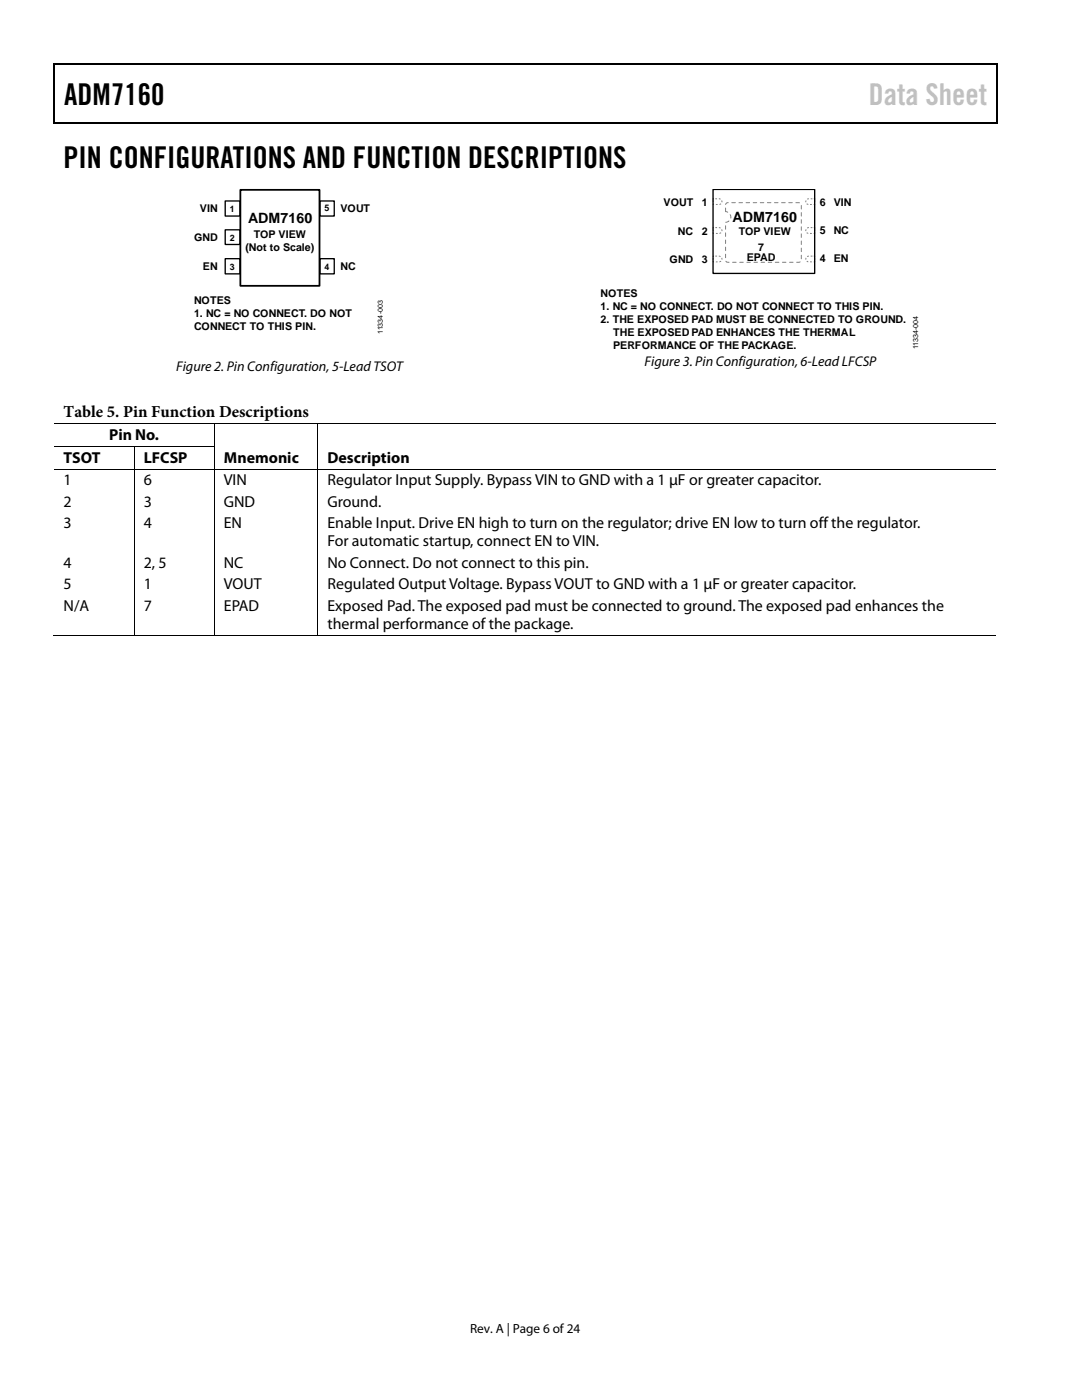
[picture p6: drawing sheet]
<svg xmlns="http://www.w3.org/2000/svg" width="216mm" height="279mm" viewBox="0 0 216 279" stroke-linecap="round" stroke-linejoin="round" font-family="sans-serif">
<defs><g id="words">
<g font-size="6">
<text x="12.8" y="21">ADM7160</text>
<text x="12.7" y="33.6">PIN CONFIGURATIONS AND FUNCTION DESCRIPTIONS</text>
</g>
<text font-size="6" fill="#c0c0c0" x="173.3" y="21">Data Sheet</text>
<text font-size="3.3" x="12.7" y="83.3">Table 5. Pin Function Descriptions</text>
<g font-size="3.2">
<text x="21.8" y="87.8">Pin No.</text>
<text x="12.7" y="92.4">TSOT</text>
<text x="28.7" y="92.4">LFCSP</text>
<text x="44.7" y="92.4">Mnemonic</text>
<text x="65.3" y="92.4">Description</text>
<text x="12.7" y="96.8">1</text>
<text x="12.7" y="101.1">2</text>
<text x="28.7" y="96.8">6</text>
<text x="28.7" y="101.1">3</text>
<text x="44.7" y="96.8">VIN</text>
<text x="44.7" y="101.1">GND</text>
<text x="65.3" y="101.1">Ground.</text>
<text x="65.3" y="96.8">Regulator Input Supply. Bypass VIN to GND with a 1 μF or greater capacitor.</text>
<text x="12.7" y="105.4">3</text>
<text x="28.7" y="105.4">4</text>
<text x="44.7" y="105.4">EN</text>
<text x="65.3" y="105.5">Enable Input. Drive EN high to turn on the regulator; drive EN low to turn off the regulator.</text>
<text x="12.7" y="113.3">4</text>
<text x="28.7" y="113.3">2, 5</text>
<text x="44.7" y="113.3">NC</text>
<text x="65.3" y="113.3">No Connect. Do not connect to this pin.</text>
<text x="65.3" y="109">For automatic startup, connect EN to VIN.</text>
<text x="12.7" y="117.6">5</text>
<text x="28.7" y="117.6">1</text>
<text x="44.7" y="117.6">VOUT</text>
<text x="65.3" y="117.6">Regulated Output Voltage. Bypass VOUT to GND with a 1 μF or greater capacitor.</text>
<text x="12.7" y="121.9">N/A</text>
<text x="28.7" y="121.9">7</text>
<text x="44.7" y="121.9">EPAD</text>
<text x="65.3" y="121.9">Exposed Pad. The exposed pad must be connected to ground. The exposed pad enhances the</text>
<text x="65.3" y="125.5">thermal performance of the package.</text>
</g>
<g font-size="2.8">
<text x="49.5" y="44.5">ADM7160</text>
<text x="146.2" y="44.4">ADM7160</text>
<text x="35.2" y="74">Figure 2. Pin Configuration, 5-Lead TSOT</text>
<text x="128.6" y="73">Figure 3. Pin Configuration, 6-Lead LFCSP</text>
</g>
<text font-size="2.6" x="93.8" y="266">Rev. A | Page 6 of 24</text>
<g font-size="2.1">
<text x="132.4" y="41.1">VOUT</text>
<text x="140.1" y="41.1">1</text>
<text x="163.6" y="41.1">6</text>
<text x="166.3" y="41.1">VIN</text>
<text x="39.9" y="42.4">VIN</text>
<text x="50.7" y="47.5">TOP VIEW</text>
<text x="67.9" y="42.3">VOUT</text>
<text x="135.3" y="46.8">NC</text>
<text x="140.1" y="46.8">2</text>
<text x="147.4" y="46.9">TOP VIEW</text>
<text x="163.6" y="46.8">5</text>
<text x="166.3" y="46.8">NC</text>
<text x="38.7" y="48.1">GND</text>
<text x="40.5" y="53.9">EN</text>
<text x="49" y="50.1">(Not to Scale)</text>
<text x="67.9" y="53.9">NC</text>
<text x="133.6" y="52.5">GND</text>
<text x="140.1" y="52.5">3</text>
<text x="149" y="52">EPAD</text>
<text x="151.3" y="50">7</text>
<text x="163.6" y="52.4">4</text>
<text x="166.3" y="52.4">EN</text>
<text x="119.8" y="59.4">NOTES</text>
<text x="38.7" y="60.7">NOTES</text>
<text x="38.7" y="63.3">1. NC = NO CONNECT. DO NOT</text>
<text x="38.7" y="65.8">CONNECT TO THIS PIN.</text>
<text x="119.8" y="61.9">1. NC = NO CONNECT. DO NOT CONNECT TO THIS PIN.</text>
<text x="119.8" y="64.5">2. THE EXPOSED PAD MUST BE CONNECTED TO GROUND.</text>
<text x="122.3" y="67">THE EXPOSED PAD ENHANCES THE THERMAL</text>
<text x="122.3" y="69.6">PERFORMANCE OF THE PACKAGE.</text>
</g>
<g font-size="1.8">
<text x="45.8" y="42.3">1</text>
<text x="64.7" y="42.2">5</text>
<text x="45.8" y="48">2</text>
<text x="45.8" y="53.8">3</text>
<text x="64.8" y="53.8">4</text>
</g>
<g font-size="1.4">
<text x="76.4" y="66.7" transform="rotate(-90 76.4 66.7)">11334-003</text>
<text x="183.2" y="69.7" transform="rotate(-90 183.2 69.7)">11334-004</text>
</g>
</g></defs>
<path d="M10.7 12.7h.2v1h-.2zM198.9 12.7h.2v1h-.2zM198.9 12.7h.2v.3h-.2zM133.2 24.4h.3v.3h-.3zM198.9 24.4h.2v.3h-.2zM63.4 89h.1v.2h-.1z" fill="#000"/>
<path d="M10.7 12.8h188.2M10.8 13.7v11M199 13.7v11M198.9 24.5h-188.2" fill="none" stroke="#000" stroke-width=".25"/>
<g fill="none" stroke="#000" stroke-width=".2">
<path d="M10.8 84.6h188M10.8 89.1h32M10.8 93.6h188M26.8 89.2v4.3M26.8 93.7v33.2M42.8 84.7v4.3M42.8 89.2v4.3M42.8 93.7v33.2M63.4 84.7v4.3M63.4 89.2v4.3M63.4 93.7v33.2M10.5 126.8h16.2"/>
<path d="M26.9 126.8h15.8M42.8 126.8h20.6M63.5 126.8h135.3"/>
</g>
<path d="M48 37.9h15.8v19.1h-15.8z" fill="none" stroke="#000" stroke-width=".35"/>
<path d="M142.3 37.8h20.3v16.8h-20.3zM44.9 40.1h3v3h-3zM44.9 45.9h3v2.9h-3zM44.9 51.6h3v3.1h-3zM63.8 40.1h2.9v3h-2.9zM63.8 51.6h2.9v3.1h-2.9z" fill="none" stroke="#000" stroke-width=".27"/>
<path d="M142.5 39.7h-.2v.1M162.4 39.7h.2v.1M142.3 40.6v.2h.2M142.3 46.4v.2h.2M142.3 52.1v.2h.2M142.5 45.4h-.2v.2M142.5 51.1h-.2v.2M162.4 45.4h.2v.2M162.4 51.1h.2v.2M162.6 40.6v.2h-.2M162.6 46.4v.2h-.2M162.6 52.1v.2h-.2" fill="none" stroke="#808080" stroke-width=".2"/>
<path d="M142.7 39.7h.4a.62 .62 0 0 1 .9 .3 .62 .62 0 0 1-.6 .8h-.8M162.1 39.7h-.3a.62 .62 0 0 0-.9 .3 .62 .62 0 0 0 .5 .8h.9M142.3 40.4v-.5M142.3 46.1v-.4M142.3 51.8v-.4M142.7 45.4h.4a.62 .62 0 0 1 .9 .4 .62 .62 0 0 1-.6 .8h-.8M142.7 51.1h.4a.62 .62 0 0 1 .9 .4 .62 .62 0 0 1-.6 .8h-.8M162.1 45.4h-.3a.62 .62 0 0 0-.9 .4 .62 .62 0 0 0 .5 .8h.9M162.1 51.1h-.3a.62 .62 0 0 0-.9 .4 .62 .62 0 0 0 .5 .8h.9M162.6 40.4v-.5M162.6 46.1v-.4M162.6 51.8v-.4" fill="none" stroke="#808080" stroke-width=".2" stroke-dasharray=".4 .4" stroke-linecap="butt"/>
<path d="M145 40.5h14.6l.3 .4v11a.48 .48 0 0 1-.6 .4h-14.3l-.2-.4v-7.5a1.11 1.11 0 0 0 1-1.1 1.11 1.11 0 0 0-1-1.1v-1.3z" fill="none" stroke="#808080" stroke-width=".2" stroke-dasharray=".7"/>
<use href="#words"/>
</svg>
